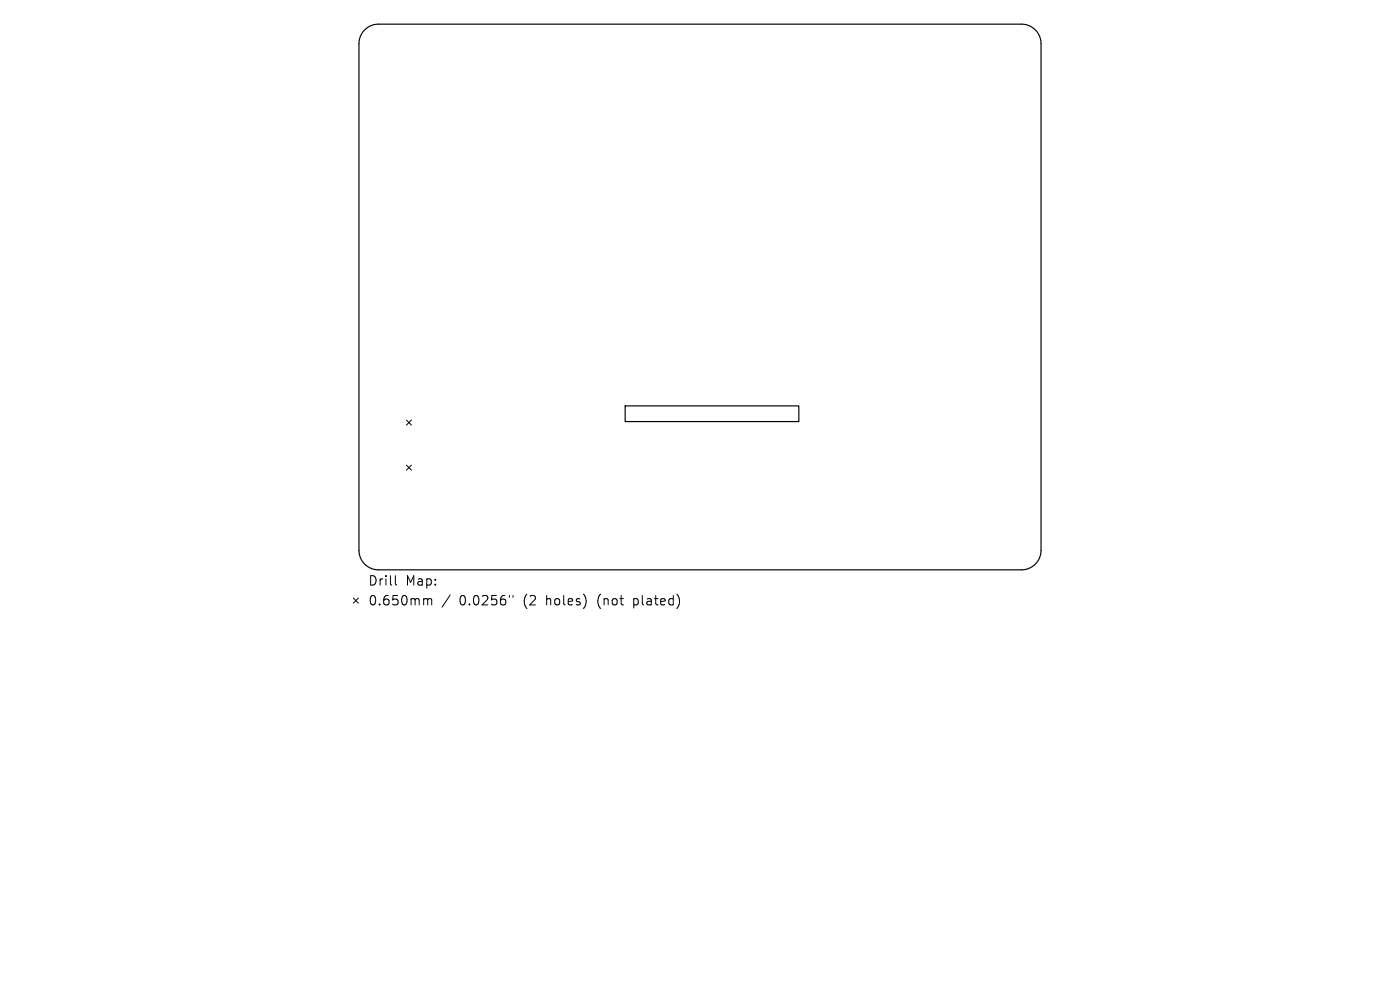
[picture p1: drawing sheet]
<svg xmlns="http://www.w3.org/2000/svg" width="297mm" height="210mm" viewBox="0 0 297 210" stroke-linecap="round" stroke-linejoin="round" font-family="sans-serif">
<defs><g id="words">
<g font-size="2.8">
<text x="78" y="124.5">Drill</text>
<text x="86" y="124.5">Map:</text>
<text x="78" y="128.7">0.650mm</text>
<text x="97.5" y="128.7">0.0256&quot;</text>
<text x="111.2" y="128.7">(2</text>
<text x="116.2" y="128.7">holes)</text>
<text x="127.2" y="128.7">(not</text>
<text x="135" y="128.7">plated)</text>
</g>
</g></defs>
<path d="M77.4 6.3a4.1 4.1 0 0 1 2.9-1.2h136.4a4.1 4.1 0 0 1 4.1 4.2v107.4a4.1 4.1 0 0 1-4.1 4.2h-136.4a4.1 4.1 0 0 1-4.1-4.2v-107.4a4.1 4.1 0 0 1 1.2-3zM132.6 86.1h36.9v3.3h-36.9z" fill="none" stroke="#000" stroke-width=".25"/>
<g fill="none" stroke="#000" stroke-width=".21">
<path d="M86.2 89.1l1.1 1.1M86.2 98.7l1.1 1M87.3 89.1l-1.1 1.1M87.3 98.7l-1.1 1M75 126.9l1 1M76 126.9l-1 1M83.9 122.1v1.7l.3 .3M90.2 127l.4 .1 .1 .2M90.7 127.3l.3-.3 .5 .1 .1 1.2M90.7 127.3v1M95.5 126.2l-1.7 2.6M108.1 126.3v.4"/>
<path d="M108.8 126.3v.4"/>
</g>
<use href="#words"/>
</svg>
